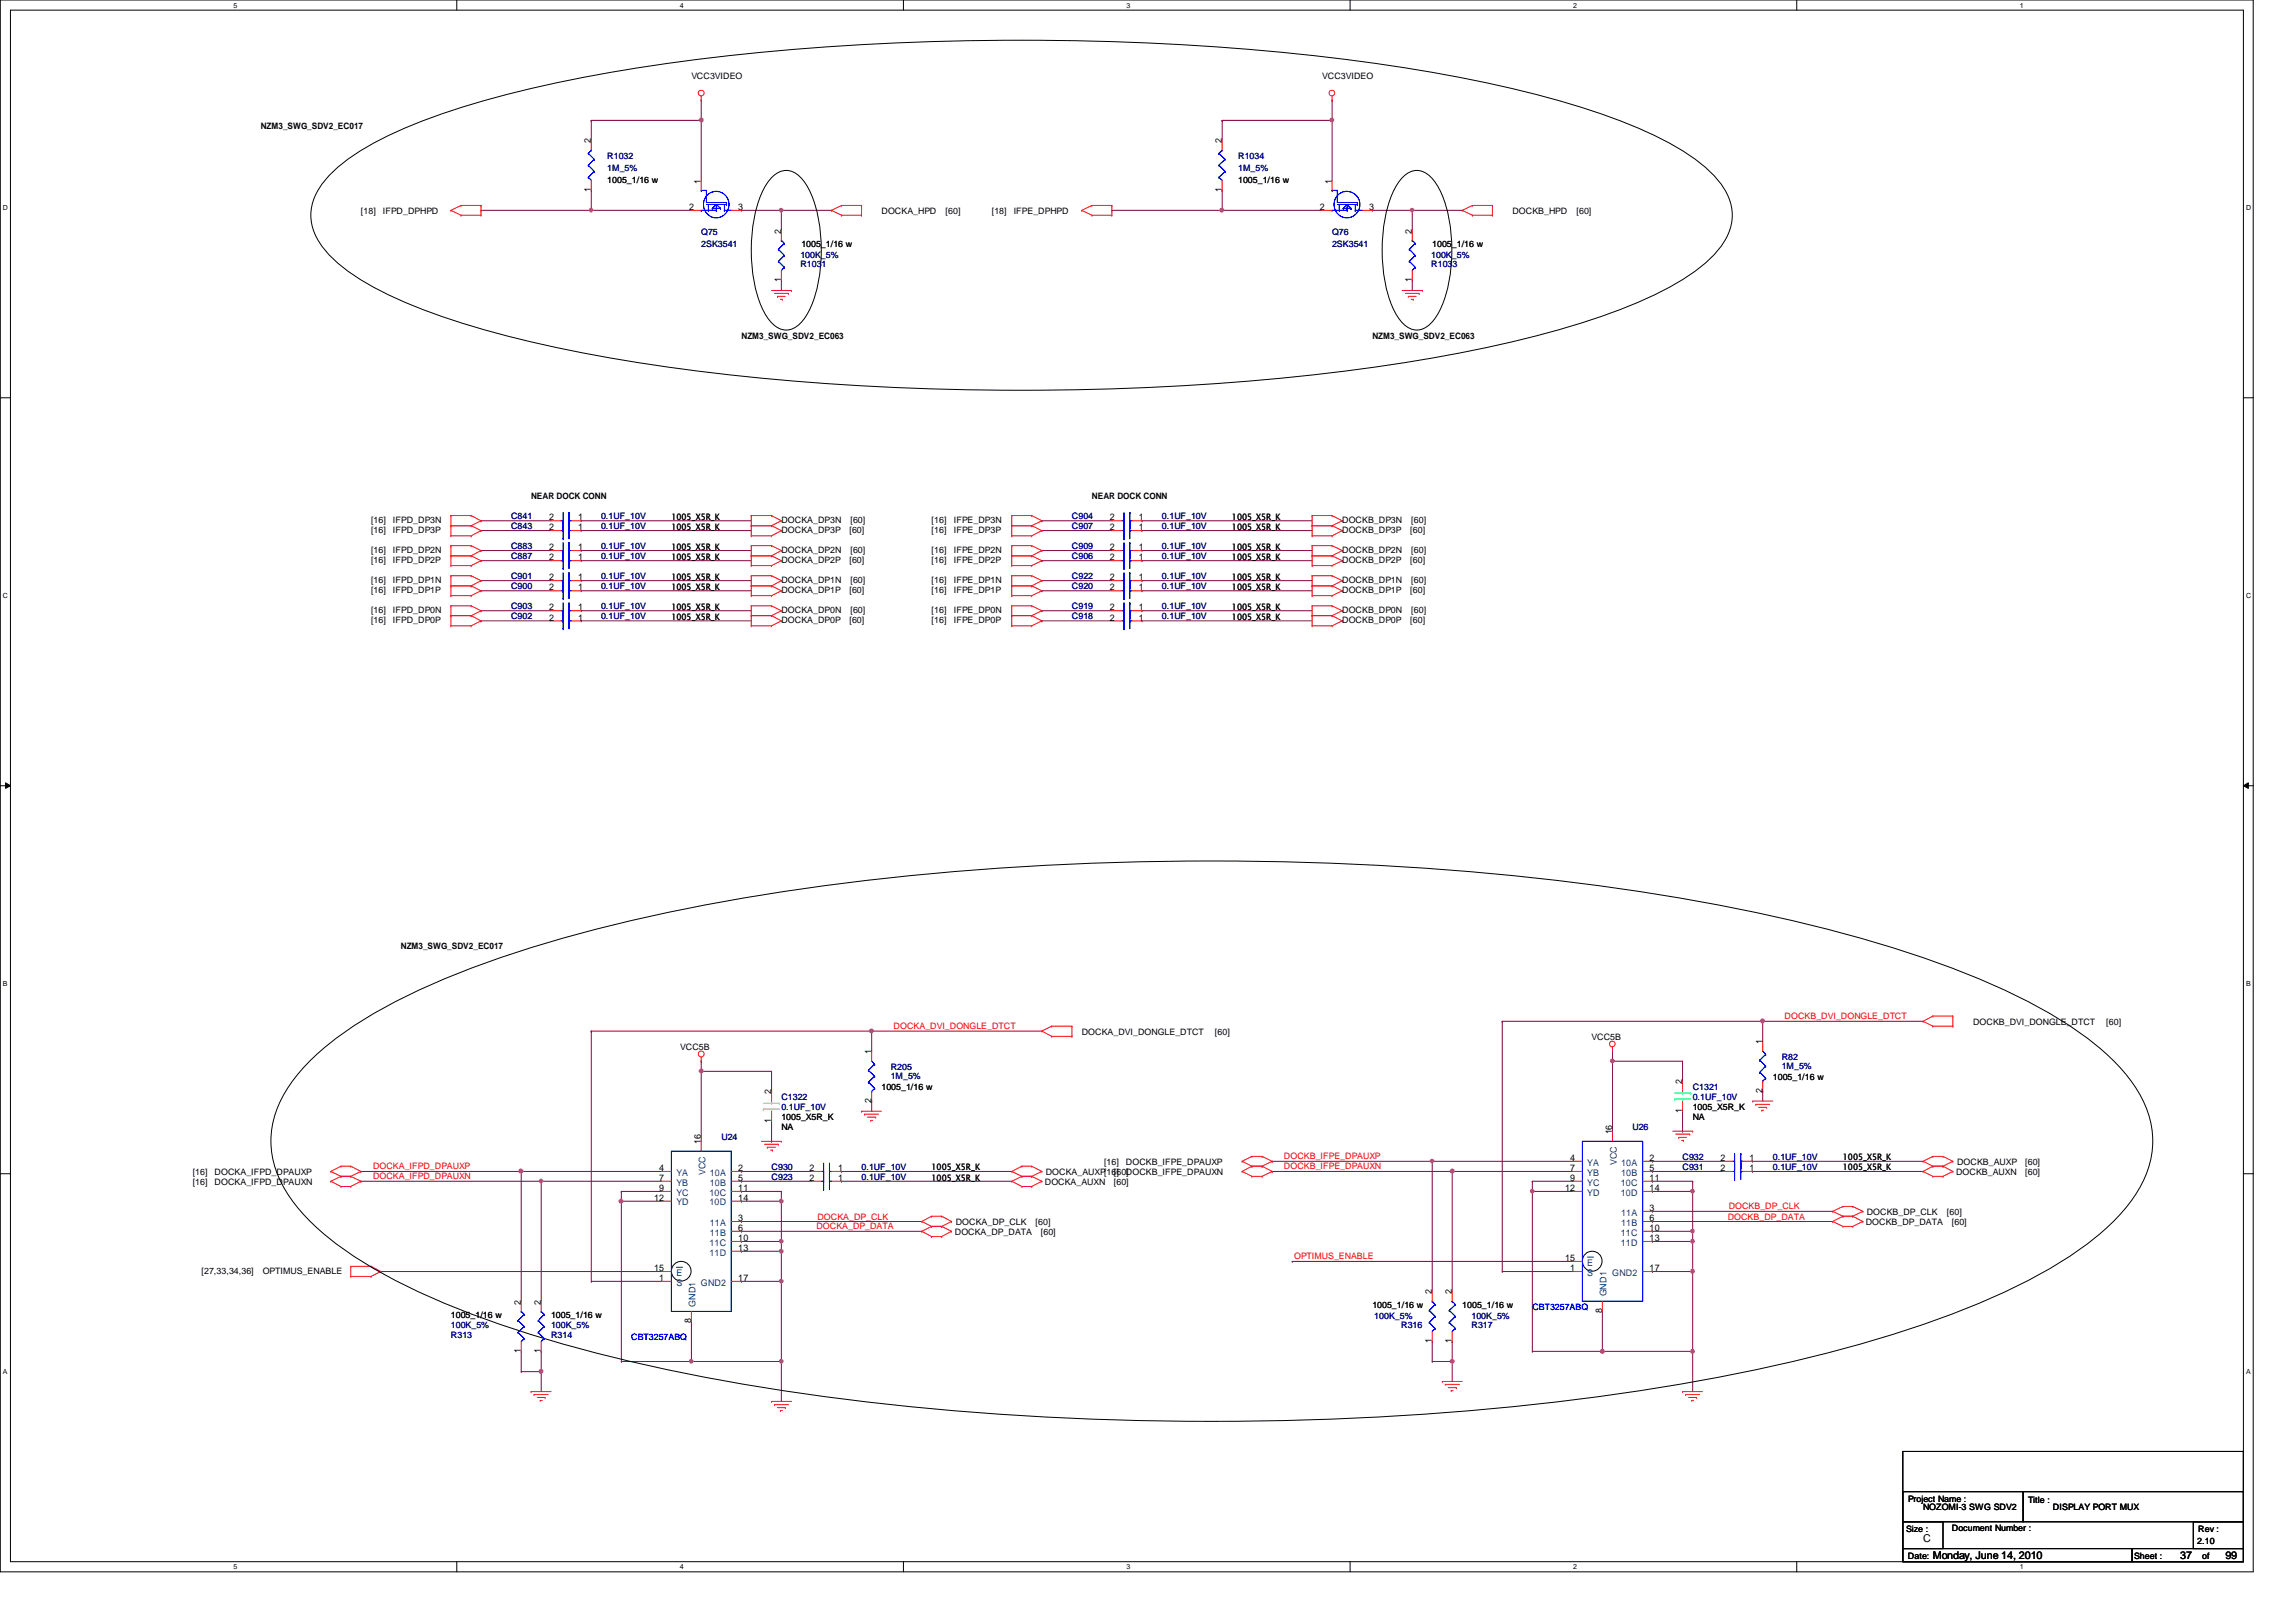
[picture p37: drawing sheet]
<svg xmlns="http://www.w3.org/2000/svg" width="297mm" height="210mm" viewBox="0 0 297 210" stroke-linecap="round" stroke-linejoin="round" font-family="sans-serif">
<defs><g id="words">
<g font-size="1.4">
<text x="248.8" y="199.5">C</text>
<text x="250.1" y="201.7">Monday, June 14, 2010</text>
<text x="282.1" y="201.7">37</text>
<text x="287.9" y="201.7">99</text>
</g>
<g font-size="1.2">
<text x="76.5" y="18.5" transform="rotate(-90 76.5 18.5)">2</text>
<text x="90.7" y="23.7" transform="rotate(-90 90.7 23.7)">1</text>
<text x="158.1" y="18.5" transform="rotate(-90 158.1 18.5)">2</text>
<text x="172.3" y="23.7" transform="rotate(-90 172.3 23.7)">1</text>
<text x="76.5" y="24.8" transform="rotate(-90 76.5 24.8)">1</text>
<text x="89.2" y="27.2">2</text>
<text x="95.5" y="27.2">3</text>
<text x="158.1" y="24.8" transform="rotate(-90 158.1 24.8)">1</text>
<text x="170.8" y="27.2">2</text>
<text x="177.1" y="27.2">3</text>
<text x="101" y="30.2" transform="rotate(-90 101 30.2)">2</text>
<text x="182.7" y="30.2" transform="rotate(-90 182.7 30.2)">2</text>
<text x="101" y="36.5" transform="rotate(-90 101 36.5)">1</text>
<text x="182.7" y="36.5" transform="rotate(-90 182.7 36.5)">1</text>
<text x="71" y="67.4">2</text>
<text x="71" y="68.6">2</text>
<text x="71" y="71.2">2</text>
<text x="74.8" y="67.4">1</text>
<text x="74.8" y="68.6">1</text>
<text x="74.8" y="71.2">1</text>
<text x="143.6" y="67.4">2</text>
<text x="143.6" y="68.6">2</text>
<text x="143.6" y="71.2">2</text>
<text x="147.3" y="67.4">1</text>
<text x="147.3" y="68.6">1</text>
<text x="147.3" y="71.2">1</text>
<text x="71" y="72.5">2</text>
<text x="71" y="76.4">2</text>
<text x="71" y="75.1">2</text>
<text x="74.8" y="72.5">1</text>
<text x="74.8" y="76.4">1</text>
<text x="74.8" y="75.1">1</text>
<text x="143.6" y="72.5">2</text>
<text x="143.6" y="76.4">2</text>
<text x="143.6" y="75.1">2</text>
<text x="147.3" y="72.5">1</text>
<text x="147.3" y="76.4">1</text>
<text x="147.3" y="75.1">1</text>
<text x="71" y="80.3">2</text>
<text x="71" y="79">2</text>
<text x="74.8" y="80.3">1</text>
<text x="74.8" y="79">1</text>
<text x="143.6" y="79">2</text>
<text x="143.6" y="80.3">2</text>
<text x="147.3" y="79">1</text>
<text x="147.3" y="80.3">1</text>
<text x="112.7" y="136.4" transform="rotate(-90 112.7 136.4)">1</text>
<text x="228" y="135.1" transform="rotate(-90 228 135.1)">1</text>
<text x="99.8" y="141.6" transform="rotate(-90 99.8 141.6)">2</text>
<text x="112.7" y="142.7" transform="rotate(-90 112.7 142.7)">2</text>
<text x="217.6" y="140.3" transform="rotate(-90 217.6 140.3)">2</text>
<text x="228" y="141.4" transform="rotate(-90 228 141.4)">2</text>
<text x="90.7" y="148.1" transform="rotate(-90 90.7 148.1)">16</text>
<text x="99.8" y="145.3" transform="rotate(-90 99.8 145.3)">1</text>
<text x="208.6" y="146.8" transform="rotate(-90 208.6 146.8)">16</text>
<text x="217.6" y="144" transform="rotate(-90 217.6 144)">1</text>
<text x="84.6" y="155.4">12</text>
<text x="85.3" y="151.6">4</text>
<text x="85.3" y="152.8">7</text>
<text x="85.3" y="154.1">9</text>
<text x="95.5" y="152.8">5</text>
<text x="95.5" y="154.1">11</text>
<text x="95.5" y="155.4">14</text>
<text x="95.5" y="151.6">2</text>
<text x="104.7" y="152.8">2</text>
<text x="104.7" y="151.6">2</text>
<text x="108.5" y="152.8">1</text>
<text x="108.5" y="151.6">1</text>
<text x="202.5" y="154.1">12</text>
<text x="203.2" y="150.2">4</text>
<text x="203.2" y="151.6">7</text>
<text x="203.2" y="152.8">9</text>
<text x="213.4" y="151.6">5</text>
<text x="213.4" y="152.8">11</text>
<text x="213.4" y="154.1">14</text>
<text x="213.4" y="150.2">2</text>
<text x="222.6" y="150.2">2</text>
<text x="222.6" y="151.6">2</text>
<text x="226.4" y="150.2">1</text>
<text x="226.4" y="151.6">1</text>
<text x="95.5" y="159.3">6</text>
<text x="95.5" y="158">3</text>
<text x="95.5" y="160.6">10</text>
<text x="95.5" y="161.9">13</text>
<text x="213.4" y="158">6</text>
<text x="213.4" y="156.7">3</text>
<text x="213.4" y="159.3">10</text>
<text x="213.4" y="160.6">13</text>
<text x="84.6" y="164.5">15</text>
<text x="85.3" y="165.8">1</text>
<text x="95.5" y="165.8">17</text>
<text x="185.2" y="167.5" transform="rotate(-90 185.2 167.5)">2</text>
<text x="187.8" y="167.5" transform="rotate(-90 187.8 167.5)">2</text>
<text x="202.5" y="163.2">15</text>
<text x="203.2" y="164.5">1</text>
<text x="213.4" y="164.5">17</text>
<text x="67.4" y="168.8" transform="rotate(-90 67.4 168.8)">2</text>
<text x="70" y="168.8" transform="rotate(-90 70 168.8)">2</text>
<text x="89.4" y="171.2" transform="rotate(-90 89.4 171.2)">8</text>
<text x="185.2" y="173.8" transform="rotate(-90 185.2 173.8)">1</text>
<text x="187.8" y="173.8" transform="rotate(-90 187.8 173.8)">1</text>
<text x="207.3" y="169.9" transform="rotate(-90 207.3 169.9)">8</text>
<text x="67.4" y="175.1" transform="rotate(-90 67.4 175.1)">1</text>
<text x="70" y="175.1" transform="rotate(-90 70 175.1)">1</text>
</g>
<g font-size="1.2" fill="#004080">
<text x="87.5" y="156">YD</text>
<text x="87.5" y="152.1">YA</text>
<text x="87.5" y="153.4">YB</text>
<text x="87.5" y="154.7">YC</text>
<text x="91.3" y="152.1" transform="rotate(-90 91.3 152.1)">VCC</text>
<text x="91.8" y="154.7">10C</text>
<text x="91.8" y="156">10D</text>
<text x="91.8" y="153.4">10B</text>
<text x="91.8" y="152.1">10A</text>
<text x="205.4" y="154.7">YD</text>
<text x="205.4" y="150.8">YA</text>
<text x="205.4" y="152.1">YB</text>
<text x="205.4" y="153.4">YC</text>
<text x="209.2" y="150.8" transform="rotate(-90 209.2 150.8)">VCC</text>
<text x="209.7" y="153.4">10C</text>
<text x="209.7" y="154.7">10D</text>
<text x="209.7" y="152.1">10B</text>
<text x="209.7" y="150.8">10A</text>
<text x="91.8" y="161.2">11C</text>
<text x="91.8" y="159.9">11B</text>
<text x="91.8" y="158.6">11A</text>
<text x="209.7" y="159.9">11C</text>
<text x="209.7" y="161.2">11D</text>
<text x="209.7" y="158.6">11B</text>
<text x="209.7" y="157.3">11A</text>
<text x="87.5" y="165.1">E</text>
<text x="87.5" y="166.4">S</text>
<text x="90.7" y="166.4">GND2</text>
<text x="91.8" y="162.5">11D</text>
<text x="205.4" y="163.8">E</text>
<text x="205.4" y="165.1">S</text>
<text x="207.9" y="167.8" transform="rotate(-90 207.9 167.8)">GND1</text>
<text x="208.6" y="165.1">GND2</text>
<text x="90" y="169.1" transform="rotate(-90 90 169.1)">GND1</text>
</g>
<g font-size="1.1">
<text x="89.4" y="10.2">VCC3VIDEO</text>
<text x="171.1" y="10.2">VCC3VIDEO</text>
<text x="33.7" y="16.6">NZM3_SWG_SDV2_EC017</text>
<text x="78.6" y="23.7">1005_1/16 w</text>
<text x="160.2" y="23.7">1005_1/16 w</text>
<text x="46.7" y="27.7">[18]</text>
<text x="49.5" y="27.7">IFPD_DPHPD</text>
<text x="114" y="27.7">DOCKA_HPD</text>
<text x="122.3" y="27.7">[60]</text>
<text x="128.3" y="27.7">[18]</text>
<text x="131.1" y="27.7">IFPE_DPHPD</text>
<text x="195.7" y="27.7">DOCKB_HPD</text>
<text x="204" y="27.7">[60]</text>
<text x="103.7" y="32">1005_1/16 w</text>
<text x="185.3" y="32">1005_1/16 w</text>
<text x="95.9" y="43.8">NZM3_SWG_SDV2_EC063</text>
<text x="177.5" y="43.8">NZM3_SWG_SDV2_EC063</text>
<text x="68.7" y="64.6">NEAR DOCK CONN</text>
<text x="141.3" y="64.6">NEAR DOCK CONN</text>
<text x="48" y="67.7">[16]</text>
<text x="48" y="69">[16]</text>
<text x="48" y="71.6">[16]</text>
<text x="50.8" y="67.7">IFPD_DP3N</text>
<text x="50.8" y="69">IFPD_DP3P</text>
<text x="50.8" y="71.6">IFPD_DP2N</text>
<text x="86.9" y="67.3">1005_X5R_K</text>
<text x="86.9" y="68.6">1005_X5R_K</text>
<text x="86.9" y="71.2">1005_X5R_K</text>
<text x="101.1" y="67.7">DOCKA_DP3N</text>
<text x="101.1" y="69">DOCKA_DP3P</text>
<text x="101.1" y="71.6">DOCKA_DP2N</text>
<text x="109.9" y="69">[60]</text>
<text x="110" y="67.7">[60]</text>
<text x="110" y="71.6">[60]</text>
<text x="120.5" y="67.7">[16]</text>
<text x="120.5" y="69">[16]</text>
<text x="120.5" y="71.6">[16]</text>
<text x="123.4" y="67.7">IFPE_DP3N</text>
<text x="123.4" y="69">IFPE_DP3P</text>
<text x="123.4" y="71.6">IFPE_DP2N</text>
<text x="159.4" y="67.3">1005_X5R_K</text>
<text x="159.4" y="68.6">1005_X5R_K</text>
<text x="159.4" y="71.2">1005_X5R_K</text>
<text x="173.6" y="67.7">DOCKB_DP3N</text>
<text x="173.6" y="69">DOCKB_DP3P</text>
<text x="173.6" y="71.6">DOCKB_DP2N</text>
<text x="182.5" y="69">[60]</text>
<text x="182.6" y="67.7">[60]</text>
<text x="182.6" y="71.6">[60]</text>
<text x="48" y="72.9">[16]</text>
<text x="48" y="75.5">[16]</text>
<text x="48" y="76.8">[16]</text>
<text x="50.8" y="72.9">IFPD_DP2P</text>
<text x="50.8" y="75.5">IFPD_DP1N</text>
<text x="50.8" y="76.8">IFPD_DP1P</text>
<text x="86.9" y="72.4">1005_X5R_K</text>
<text x="86.9" y="76.3">1005_X5R_K</text>
<text x="86.9" y="75.1">1005_X5R_K</text>
<text x="101.1" y="72.9">DOCKA_DP2P</text>
<text x="101.1" y="75.5">DOCKA_DP1N</text>
<text x="101.1" y="76.8">DOCKA_DP1P</text>
<text x="109.9" y="72.9">[60]</text>
<text x="109.9" y="76.8">[60]</text>
<text x="110" y="75.5">[60]</text>
<text x="120.5" y="72.9">[16]</text>
<text x="120.5" y="75.5">[16]</text>
<text x="120.5" y="76.8">[16]</text>
<text x="123.4" y="72.9">IFPE_DP2P</text>
<text x="123.4" y="75.5">IFPE_DP1N</text>
<text x="123.4" y="76.8">IFPE_DP1P</text>
<text x="159.4" y="72.4">1005_X5R_K</text>
<text x="159.4" y="76.3">1005_X5R_K</text>
<text x="159.4" y="75.1">1005_X5R_K</text>
<text x="173.6" y="72.9">DOCKB_DP2P</text>
<text x="173.6" y="75.5">DOCKB_DP1N</text>
<text x="173.6" y="76.8">DOCKB_DP1P</text>
<text x="182.5" y="72.9">[60]</text>
<text x="182.5" y="76.8">[60]</text>
<text x="182.6" y="75.5">[60]</text>
<text x="48" y="79.4">[16]</text>
<text x="48" y="80.6">[16]</text>
<text x="50.8" y="79.4">IFPD_DP0N</text>
<text x="50.8" y="80.6">IFPD_DP0P</text>
<text x="86.9" y="80.2">1005_X5R_K</text>
<text x="86.9" y="78.9">1005_X5R_K</text>
<text x="101.1" y="79.4">DOCKA_DP0N</text>
<text x="101.1" y="80.6">DOCKA_DP0P</text>
<text x="109.9" y="80.6">[60]</text>
<text x="110" y="79.4">[60]</text>
<text x="120.5" y="79.4">[16]</text>
<text x="120.5" y="80.6">[16]</text>
<text x="123.4" y="79.4">IFPE_DP0N</text>
<text x="123.4" y="80.6">IFPE_DP0P</text>
<text x="159.4" y="78.9">1005_X5R_K</text>
<text x="159.4" y="80.2">1005_X5R_K</text>
<text x="173.6" y="79.4">DOCKB_DP0N</text>
<text x="173.6" y="80.6">DOCKB_DP0P</text>
<text x="182.5" y="80.6">[60]</text>
<text x="182.6" y="79.4">[60]</text>
<text x="51.9" y="122.9">NZM3_SWG_SDV2_EC017</text>
<text x="88" y="135.8">VCC5B</text>
<text x="140" y="133.9">DOCKA_DVI_DONGLE_DTCT</text>
<text x="157.2" y="133.9">[60]</text>
<text x="205.9" y="134.5">VCC5B</text>
<text x="255.3" y="132.6">DOCKB_DVI_DONGLE_DTCT</text>
<text x="272.5" y="132.6">[60]</text>
<text x="114" y="141">1005_1/16 w</text>
<text x="219" y="143.6">1005_X5R_K</text>
<text x="229.4" y="139.7">1005_1/16 w</text>
<text x="101.1" y="144.9">1005_X5R_K</text>
<text x="101.1" y="146.2">NA</text>
<text x="219" y="144.9">NA</text>
<text x="24.9" y="152">[16]</text>
<text x="24.9" y="153.3">[16]</text>
<text x="27.8" y="152">DOCKA_IFPD_DPAUXP</text>
<text x="27.8" y="153.3">DOCKA_IFPD_DPAUXN</text>
<text x="120.5" y="152.8">1005_X5R_K</text>
<text x="120.5" y="151.5">1005_X5R_K</text>
<text x="135.2" y="153.3">DOCKA_AUXN</text>
<text x="135.3" y="152">DOCKA_AUXP[16]</text>
<text x="142.8" y="150.7">[16]</text>
<text x="144.1" y="152">[60]DOCKB_IFPE_DPAUXN</text>
<text x="144.1" y="153.3">[60]</text>
<text x="145.7" y="150.7">DOCKB_IFPE_DPAUXP</text>
<text x="238.4" y="150.2">1005_X5R_K</text>
<text x="238.4" y="151.5">1005_X5R_K</text>
<text x="253.1" y="152">DOCKB_AUXN</text>
<text x="253.2" y="150.7">DOCKB_AUXP</text>
<text x="262" y="150.7">[60]</text>
<text x="262" y="152">[60]</text>
<text x="123.5" y="159.8">DOCKA_DP_DATA</text>
<text x="123.7" y="158.5">DOCKA_DP_CLK</text>
<text x="134" y="158.5">[60]</text>
<text x="134.7" y="159.8">[60]</text>
<text x="241.4" y="158.5">DOCKB_DP_DATA</text>
<text x="241.5" y="157.2">DOCKB_DP_CLK</text>
<text x="251.9" y="157.2">[60]</text>
<text x="252.5" y="158.5">[60]</text>
<text x="26.1" y="164.8">[27,33,34,36]</text>
<text x="34" y="164.8">OPTIMUS_ENABLE</text>
<text x="58.3" y="170.6">1005_1/16 w</text>
<text x="71.3" y="170.6">1005_1/16 w</text>
<text x="177.5" y="169.2">1005_1/16 w</text>
<text x="189.2" y="169.2">1005_1/16 w</text>
<text x="246.8" y="194.4">Project Name :</text>
<text x="248.8" y="195.4">NOZOMI-3 SWG SDV2</text>
<text x="262.4" y="194.5">Title :</text>
<text x="265.6" y="195.4">DISPLAY PORT MUX</text>
<text x="246.6" y="198.3">Size :</text>
<text x="246.8" y="201.8">Date:</text>
<text x="252.5" y="198.2">Document Number :</text>
<text x="276.1" y="201.8">Sheet :</text>
<text x="284.3" y="199.8">2.10</text>
<text x="284.4" y="198.3">Rev :</text>
<text x="284.9" y="201.8">of</text>
</g>
<g font-size="1.1" fill="#000080">
<text x="78.6" y="20.5">R1032</text>
<text x="78.6" y="22.1">1M_5%</text>
<text x="160.2" y="20.5">R1034</text>
<text x="160.2" y="22.1">1M_5%</text>
<text x="90.7" y="30.4">Q75</text>
<text x="90.7" y="32">2SK3541</text>
<text x="103.5" y="34.5">R1031</text>
<text x="103.5" y="33.4">100K_5%</text>
<text x="172.3" y="30.4">Q76</text>
<text x="172.3" y="32">2SK3541</text>
<text x="185.2" y="34.5">R1033</text>
<text x="185.2" y="33.4">100K_5%</text>
<text x="66.1" y="67.2">C841</text>
<text x="66.1" y="68.5">C843</text>
<text x="66.1" y="71.1">C883</text>
<text x="77.8" y="67.2">0.1UF_10V</text>
<text x="77.8" y="68.5">0.1UF_10V</text>
<text x="77.8" y="71.1">0.1UF_10V</text>
<text x="138.7" y="67.2">C904</text>
<text x="138.7" y="68.5">C907</text>
<text x="138.7" y="71.1">C909</text>
<text x="150.3" y="67.2">0.1UF_10V</text>
<text x="150.3" y="68.5">0.1UF_10V</text>
<text x="150.3" y="71.1">0.1UF_10V</text>
<text x="66.1" y="72.3">C887</text>
<text x="66.1" y="76.2">C900</text>
<text x="66.1" y="75">C901</text>
<text x="77.8" y="72.3">0.1UF_10V</text>
<text x="77.8" y="76.2">0.1UF_10V</text>
<text x="77.8" y="75">0.1UF_10V</text>
<text x="138.7" y="72.3">C906</text>
<text x="138.7" y="76.2">C920</text>
<text x="138.7" y="75">C922</text>
<text x="150.3" y="72.3">0.1UF_10V</text>
<text x="150.3" y="76.2">0.1UF_10V</text>
<text x="150.3" y="75">0.1UF_10V</text>
<text x="66.1" y="80.1">C902</text>
<text x="66.1" y="78.8">C903</text>
<text x="77.8" y="80.1">0.1UF_10V</text>
<text x="77.8" y="78.8">0.1UF_10V</text>
<text x="138.7" y="78.8">C919</text>
<text x="138.7" y="80.1">C918</text>
<text x="150.3" y="78.8">0.1UF_10V</text>
<text x="150.3" y="80.1">0.1UF_10V</text>
<text x="230.5" y="137.1">R82</text>
<text x="101.1" y="142.3">C1322</text>
<text x="101.1" y="143.6">0.1UF_10V</text>
<text x="115.2" y="138.4">R205</text>
<text x="115.2" y="139.6">1M_5%</text>
<text x="219" y="141">C1321</text>
<text x="219" y="142.3">0.1UF_10V</text>
<text x="230.5" y="138.3">1M_5%</text>
<text x="93.3" y="147.5">U24</text>
<text x="211.2" y="146.2">U26</text>
<text x="99.8" y="152.7">C923</text>
<text x="99.8" y="151.4">C930</text>
<text x="111.5" y="152.7">0.1UF_10V</text>
<text x="111.5" y="151.4">0.1UF_10V</text>
<text x="217.7" y="150.1">C932</text>
<text x="217.7" y="151.4">C931</text>
<text x="229.4" y="150.1">0.1UF_10V</text>
<text x="229.4" y="151.4">0.1UF_10V</text>
<text x="58.3" y="173.1">R313</text>
<text x="58.3" y="171.8">100K_5%</text>
<text x="71.3" y="173.1">R314</text>
<text x="71.3" y="171.8">100K_5%</text>
<text x="177.8" y="170.7">100K_5%</text>
<text x="181.3" y="171.8">R316</text>
<text x="190.4" y="171.8">R317</text>
<text x="190.4" y="170.7">100K_5%</text>
</g>
<g font-size="1.1" fill="#f00">
<text x="230.9" y="131.9">DOCKB_DVI_DONGLE_DTCT</text>
<text x="115.6" y="133.2">DOCKA_DVI_DONGLE_DTCT</text>
<text x="48.3" y="151.3">DOCKA_IFPD_DPAUXP</text>
<text x="48.3" y="152.6">DOCKA_IFPD_DPAUXN</text>
<text x="166.1" y="150">DOCKB_IFPE_DPAUXP</text>
<text x="166.1" y="151.3">DOCKB_IFPE_DPAUXN</text>
<text x="105.6" y="159.1">DOCKA_DP_DATA</text>
<text x="105.7" y="157.8">DOCKA_DP_CLK</text>
<text x="223.5" y="157.8">DOCKB_DP_DATA</text>
<text x="223.6" y="156.5">DOCKB_DP_CLK</text>
<text x="167.4" y="163">OPTIMUS_ENABLE</text>
</g>
<g font-size="1.1" fill="#00f">
<text x="81.7" y="173.4">CBT3257ABQ</text>
<text x="198.2" y="169.5">CBT3257ABQ</text>
</g>
<g font-size=".9">
<text x="30.2" y="1">5</text>
<text x="88" y="1">4</text>
<text x="145.8" y="1">3</text>
<text x="203.5" y="1">2</text>
<text x="261.3" y="1">1</text>
<text x=".4" y="27.2">D</text>
<text x="290.6" y="27.2">D</text>
<text x=".4" y="77.3">C</text>
<text x="290.6" y="77.3">C</text>
<text x=".4" y="127.6">B</text>
<text x="290.6" y="127.6">B</text>
<text x=".4" y="177.8">A</text>
<text x="290.6" y="177.8">A</text>
<text x="30.2" y="203.1">5</text>
<text x="88" y="203.1">4</text>
<text x="145.8" y="203.1">3</text>
<text x="203.5" y="203.1">2</text>
<text x="261.3" y="203.1">1</text>
</g>
</g></defs>
<path d="M0 0h291.5v203.4h-291.5zM1.4 1.3h288.8v200.8h-288.8z" fill="none" stroke="#000" stroke-width=".13"/>
<g fill="#fff">
<path d="M30.2 .2h.5v1h-.5z"/>
<path d="M30.2 202.3h.5v1h-.5z"/>
</g>
<path d="M59.1 0v1.3M59.1 202.1v1.3" fill="none" stroke="#000" stroke-width=".13"/>
<g fill="#fff">
<path d="M88 .2h.5v1h-.5z"/>
<path d="M88 202.3h.5v1h-.5z"/>
</g>
<path d="M116.9 0v1.3M116.9 202.1v1.3" fill="none" stroke="#000" stroke-width=".13"/>
<g fill="#fff">
<path d="M145.8 .2h.5v1h-.5z"/>
<path d="M145.8 202.3h.5v1h-.5z"/>
</g>
<path d="M174.7 0v1.3M174.7 202.1v1.3" fill="none" stroke="#000" stroke-width=".13"/>
<g fill="#fff">
<path d="M203.5 .2h.5v1h-.5z"/>
<path d="M203.5 202.3h.5v1h-.5z"/>
</g>
<path d="M232.4 0v1.3M232.4 202.1v1.3" fill="none" stroke="#000" stroke-width=".13"/>
<g fill="#fff">
<path d="M261.3 .2h.5v1h-.5z"/>
<path d="M261.3 202.3h.5v1h-.5z"/>
<path d="M.4 26.4h.6v1h-.6z"/>
<path d="M290.6 26.4h.6v1h-.6z"/>
<path d="M.4 76.5h.6v1.1h-.6z"/>
<path d="M290.6 76.5h.6v1.1h-.6z"/>
</g>
<path d="M0 51.5h1.4M290.2 51.5h1.3" fill="none" stroke="#000" stroke-width=".13"/>
<g fill="#fff">
<path d="M.4 126.7h.6v1.1h-.6z"/>
<path d="M290.6 126.7h.6v1.1h-.6z"/>
</g>
<path d="M0 101.7h1.4M.7 101.3l.7 .4-.7 .3zM290.2 101.7l.7-.4v.7zM290.2 101.7h1.3" fill="none" stroke="#000" stroke-width=".13"/>
<path d="M.7 101.3l.7 .4-.7 .3zM290.2 101.7l.7-.4v.7z" fill="#000"/>
<g fill="#fff">
<path d="M.4 177h.5v1h-.5z"/>
<path d="M290.6 177h.5v1h-.5z"/>
</g>
<path d="M0 151.9h1.4M290.2 151.9h1.3" fill="none" stroke="#000" stroke-width=".13"/>
<path d="M182.7 27.2h.1M182.7 27.2h6.5M62.2 72.6h.1M62.2 72.6h9.1" fill="none" stroke="#800040" stroke-width=".13"/>
<path d="M182.5 27h.3l.1 .2-.1 .2h-.1h-.2z" fill-rule="evenodd" fill="#f0f"/>
<path d="M182.5 27h.3l.1 .2-.1 .2h-.1h-.2z" fill="none" stroke="#f0f" stroke-width=".13"/>
<path d="M90.7 138.6h.1M90.7 138.6v9.1M95.9 165.8h.1M95.9 165.8h5.2M101.1 176.2h.1M101.1 165.8h.1M101.1 165.8v15.6" fill="none" stroke="#800040" stroke-width=".13"/>
<path d="M100.9 165.6h.3l.1 .2-.1 .2h-.2h-.1z" fill-rule="evenodd" fill="#f0f"/>
<path d="M100.9 165.6h.3l.1 .2-.1 .2h-.2h-.1z" fill="none" stroke="#f0f" stroke-width=".13"/>
<path d="M89.4 176.2h.1M89.4 176.2h11.7" fill="none" stroke="#800040" stroke-width=".13"/>
<path d="M100.9 176h.3l.1 .1-.1 .2-.2 .1-.1-.1z" fill-rule="evenodd" fill="#f0f"/>
<path d="M100.9 176h.3l.1 .1-.1 .2-.2 .1-.1-.1z" fill="none" stroke="#f0f" stroke-width=".13"/>
<path d="M89.3 176h.3l.1 .1-.1 .2-.2 .1-.1-.1z" fill-rule="evenodd" fill="#f0f"/>
<path d="M89.3 176h.3l.1 .1-.1 .2-.2 .1-.1-.1z" fill="none" stroke="#f0f" stroke-width=".13"/>
<path d="M95.9 154.2h.1M95.9 155.4h.1M95.9 154.2h5.2M95.9 155.4h5.2M101.1 154.2h.1M101.1 155.4h.1M101.1 154.2v6.5M89.4 171h.1M89.4 171v5.2" fill="none" stroke="#800040" stroke-width=".13"/>
<path d="M100.9 155.3l.1-.1 .3 .1-.1 .3-.2 .1-.1-.1z" fill-rule="evenodd" fill="#f0f"/>
<path d="M100.9 155.3l.1-.1 .3 .1-.1 .3-.2 .1-.1-.1z" fill="none" stroke="#f0f" stroke-width=".13"/>
<path d="M95.9 160.7h.1M95.9 160.7h5.2M101.1 160.7h.1M101.1 160.7v1.2" fill="none" stroke="#800040" stroke-width=".13"/>
<path d="M100.9 160.5h.3l.1 .1-.1 .2-.2 .1-.1-.1z" fill-rule="evenodd" fill="#f0f"/>
<path d="M100.9 160.5h.3l.1 .1-.1 .2-.2 .1-.1-.1z" fill="none" stroke="#f0f" stroke-width=".13"/>
<path d="M70 152.9h.1M70 152.9h15.6M95.9 158.1h.1M95.9 159.3h.1M95.9 158.1h23.3M95.9 159.3h23.3M95.9 161.9h.1M95.9 161.9h5.2" fill="none" stroke="#800040" stroke-width=".13"/>
<path d="M69.8 152.7h.3l.1 .1-.1 .2-.1 .1-.2-.1z" fill-rule="evenodd" fill="#f0f"/>
<path d="M69.8 152.7h.3l.1 .1-.1 .2-.1 .1-.2-.1z" fill="none" stroke="#f0f" stroke-width=".13"/>
<path d="M67.4 151.6h.1M67.4 151.6h18.2M80.4 154.2h.1M80.4 155.4h.1M80.4 154.2h5.2M80.4 155.4v20.8" fill="none" stroke="#800040" stroke-width=".13"/>
<circle cx="80.3" cy="155.4" r=".26" fill="#f0f"/>
<circle cx="80.3" cy="155.4" r=".26" fill="none" stroke="#f0f" stroke-width=".13"/>
<path d="M76.5 133.4h.1M76.5 133.4v32.4M112.8 133.4h.1M112.8 133.4h22M80.4 155.4h.1M80.4 155.4h5.2M76.5 165.8h.1M76.5 165.8h9.1M80.4 176.2h.1M80.4 176.2h9" fill="none" stroke="#800040" stroke-width=".13"/>
<circle cx="112.7" cy="133.4" r=".25" fill="#f0f"/>
<circle cx="112.7" cy="133.4" r=".25" fill="none" stroke="#f0f" stroke-width=".13"/>
<path d="M76.5 133.4h.1M76.5 133.4h36.3M112.8 133.4h.1M112.8 133.4v2.6M112.8 142.5h.1M112.8 142.5v1.3M49.3 164.5h.1M49.3 164.5h36.3M70 177.5h.1M70 177.5v2.6" fill="none" stroke="#800040" stroke-width=".13"/>
<path d="M69.8 177.3l.2-.1 .2 .1-.1 .3-.1 .1-.2-.1z" fill-rule="evenodd" fill="#f0f"/>
<path d="M69.8 177.3l.2-.1 .2 .1-.1 .3-.1 .1-.2-.1z" fill="none" stroke="#f0f" stroke-width=".13"/>
<path d="M67.4 151.6h.1M67.4 151.6v16.8M67.4 174.9h.1M67.4 177.5h.1M67.4 174.9v2.6M70 174.9h.1M70 174.9v2.6h-2.6" fill="none" stroke="#800040" stroke-width=".13"/>
<circle cx="67.4" cy="151.6" r=".26" fill="#f0f"/>
<circle cx="67.4" cy="151.6" r=".26" fill="none" stroke="#f0f" stroke-width=".13"/>
<path d="M46.7 151.6h.1M46.7 151.6h20.7M70 152.9h.1M70 152.9v15.5M80.4 154.2h.1M80.4 154.2v1.2M101.1 161.9h.1M101.1 161.9v3.9" fill="none" stroke="#800040" stroke-width=".13"/>
<path d="M100.9 161.7h.1l.3 .1-.1 .3-.2 .1-.1-.1z" fill-rule="evenodd" fill="#f0f"/>
<path d="M100.9 161.7h.1l.3 .1-.1 .3-.2 .1-.1-.1z" fill="none" stroke="#f0f" stroke-width=".13"/>
<path d="M46.7 152.9h.1M46.7 152.9h23.3M219 154.2h.1M219 154.2v5.1" fill="none" stroke="#800040" stroke-width=".13"/>
<path d="M218.8 154h.3l.1 .1-.1 .2-.2 .1-.1-.1z" fill-rule="evenodd" fill="#f0f"/>
<path d="M218.8 154h.3l.1 .1-.1 .2-.2 .1-.1-.1z" fill="none" stroke="#f0f" stroke-width=".13"/>
<path d="M164.6 150.3h.1M164.6 150.3h20.7M185.3 150.3h.1M185.3 150.3v16.8" fill="none" stroke="#800040" stroke-width=".13"/>
<path d="M185.1 150.1h.3l.1 .1-.1 .2-.2 .1-.1-.1z" fill-rule="evenodd" fill="#f0f"/>
<path d="M185.1 150.1h.3l.1 .1-.1 .2-.2 .1-.1-.1z" fill="none" stroke="#f0f" stroke-width=".13"/>
<path d="M194.3 132.2h.1M194.3 132.2h33.7M228 132.2h.1M228 132.2v2.5M213.8 159.3h.1M213.8 159.3h5.2M219 159.3h.1M219 159.3v1.4" fill="none" stroke="#800040" stroke-width=".13"/>
<path d="M218.8 159.1h.3l.1 .2-.1 .2-.2 .1-.1-.1z" fill-rule="evenodd" fill="#f0f"/>
<path d="M218.8 159.1h.3l.1 .2-.1 .2-.2 .1-.1-.1z" fill="none" stroke="#f0f" stroke-width=".13"/>
<path d="M187.9 151.6h.1M187.9 151.6v15.5M198.2 152.9h.1M198.2 154.2h.1M198.2 152.9h5.3M198.2 154.2v20.7M228 141.2h.1M228 141.2v1.3M198.2 174.9h.1M198.2 174.9h9.1" fill="none" stroke="#800040" stroke-width=".13"/>
<path d="M198 154h.4l.1 .1-.1 .2-.2 .1-.2-.1z" fill-rule="evenodd" fill="#f0f"/>
<path d="M198 154h.4l.1 .1-.1 .2-.2 .1-.2-.1z" fill="none" stroke="#f0f" stroke-width=".13"/>
<path d="M208.6 137.3h.1M208.6 137.3v9.1" fill="none" stroke="#800040" stroke-width=".13"/>
<path d="M208.4 137.1h.3l.1 .2-.1 .2h-.1h-.2z" fill-rule="evenodd" fill="#f0f"/>
<path d="M208.4 137.1h.3l.1 .2-.1 .2h-.1h-.2z" fill="none" stroke="#f0f" stroke-width=".13"/>
<path d="M164.6 151.6h.1M164.6 151.6h23.3M198.2 154.2h.1M198.2 154.2h5.3M194.3 164.5h.1M194.3 164.5h9.2M219 160.7h.1M219 160.7v3.8" fill="none" stroke="#800040" stroke-width=".13"/>
<path d="M218.8 160.5h.3l.1 .1-.1 .2-.2 .1-.1-.1z" fill-rule="evenodd" fill="#f0f"/>
<path d="M218.8 160.5h.3l.1 .1-.1 .2-.2 .1-.1-.1z" fill="none" stroke="#f0f" stroke-width=".13"/>
<path d="M194.3 132.2h.1M194.3 132.2v32.3M198.2 152.9h.1M198.2 152.9v1.3M219 174.9h.1M219 164.5h.1M219 164.5v15.6" fill="none" stroke="#800040" stroke-width=".13"/>
<path d="M218.8 164.3h.1l.3 .1-.1 .3-.2 .1-.1-.1z" fill-rule="evenodd" fill="#f0f"/>
<path d="M218.8 164.3h.1l.3 .1-.1 .3-.2 .1-.1-.1z" fill="none" stroke="#f0f" stroke-width=".13"/>
<path d="M207.3 169.7h.1M207.3 174.9h.1M207.3 169.7v5.2M207.3 174.9h11.7M213.8 164.5h.1M213.8 164.5h5.2" fill="none" stroke="#800040" stroke-width=".13"/>
<path d="M218.8 174.7l.1-.1 .3 .1-.1 .4h-.2h-.1z" fill-rule="evenodd" fill="#f0f"/>
<path d="M218.8 174.7l.1-.1 .3 .1-.1 .4h-.2h-.1z" fill="none" stroke="#f0f" stroke-width=".13"/>
<circle cx="207.3" cy="174.9" r=".26" fill="#f0f"/>
<circle cx="207.3" cy="174.9" r=".26" fill="none" stroke="#f0f" stroke-width=".13"/>
<path d="M228 132.2h.1M228 132.2h20.8" fill="none" stroke="#800040" stroke-width=".13"/>
<path d="M227.9 131.9h.1l.2 .1v.3l-.2 .1-.1-.1z" fill-rule="evenodd" fill="#f0f"/>
<path d="M227.9 131.9h.1l.2 .1v.3l-.2 .1-.1-.1z" fill="none" stroke="#f0f" stroke-width=".13"/>
<path d="M213.8 158.1h.1M213.8 156.8h.1M213.8 158.1h23.3M213.8 156.8h23.3M167.2 163.2h.1M167.2 163.2h36.3M187.9 176.2h.1M187.9 176.2v2.6M213.8 160.7h.1M213.8 160.7h5.2" fill="none" stroke="#800040" stroke-width=".13"/>
<circle cx="187.9" cy="176.2" r=".25" fill="#f0f"/>
<circle cx="187.9" cy="176.2" r=".25" fill="none" stroke="#f0f" stroke-width=".13"/>
<path d="M187.9 151.6h.1M187.9 151.6h15.6M213.8 152.9h.1M213.8 152.9h5.2M219 152.9h.1M219 152.9v1.3" fill="none" stroke="#800040" stroke-width=".13"/>
<circle cx="187.9" cy="151.6" r=".26" fill="#f0f"/>
<circle cx="187.9" cy="151.6" r=".26" fill="none" stroke="#f0f" stroke-width=".13"/>
<g fill="none" stroke="#800040" stroke-width=".13">
<path d="M90.7 138.6h9.1M99.8 138.6h.1M208.6 137.3h.1M208.6 136h.1M208.6 137.3h9.1M208.6 136v1.3M217.7 137.3h.1M217.7 137.3v2.6M185.3 150.3h.1M185.3 150.3h18.2M213.8 154.2h.1M213.8 154.2h5.2"/>
<path d="M217.7 146.4h.1M217.7 143.8v2.6M185.3 176.2h.1M185.3 173.6h.1M185.3 173.6v2.6M187.9 173.6h.1M187.9 173.6v2.6h-2.6"/>
</g>
<circle cx="90.7" cy="138.6" r=".26" fill="#f0f"/>
<circle cx="90.7" cy="138.6" r=".26" fill="none" stroke="#f0f" stroke-width=".13"/>
<path d="M101.1 27.2h.1M101.1 27.2h6.5M90.7 137.3h.1M90.7 137.3v1.3M99.8 138.6v2.6M99.8 141.2h.1M99.8 147.7h.1M99.8 145.1v2.6" fill="none" stroke="#800040" stroke-width=".13"/>
<path d="M100.9 27h.3l.1 .2-.1 .2h-.2h-.1z" fill-rule="evenodd" fill="#f0f"/>
<path d="M100.9 27h.3l.1 .2-.1 .2h-.2h-.1z" fill="none" stroke="#f0f" stroke-width=".13"/>
<path d="M90.7 15.6h.1M90.7 15.6v7.7" fill="none" stroke="#800040" stroke-width=".13"/>
<circle cx="90.7" cy="15.5" r=".26" fill="#f0f"/>
<circle cx="90.7" cy="15.5" r=".26" fill="none" stroke="#f0f" stroke-width=".13"/>
<path d="M76.5 15.6h.1M76.5 15.6v2.6M76.5 15.6h14.2M62.2 27.2h.1M62.2 27.2h27.2M76.5 24.6h.1M76.5 27.2h.1M76.5 24.6v2.6" fill="none" stroke="#800040" stroke-width=".13"/>
<path d="M76.3 27h.3l.1 .2-.1 .2h-.1h-.2z" fill-rule="evenodd" fill="#f0f"/>
<path d="M76.3 27h.3l.1 .2-.1 .2h-.1h-.2z" fill="none" stroke="#f0f" stroke-width=".13"/>
<path d="M90.7 13h.1M90.7 13v2.6M172.3 13h.1M172.3 15.6h.1M172.3 13v10.3" fill="none" stroke="#800040" stroke-width=".13"/>
<path d="M172.1 15.3h.2l.2 .1v.3l-.2 .1-.2-.1z" fill-rule="evenodd" fill="#f0f"/>
<path d="M172.1 15.3h.2l.2 .1v.3l-.2 .1-.2-.1z" fill="none" stroke="#f0f" stroke-width=".13"/>
<path d="M158.1 15.6h.1M158.1 15.6v2.6M158.1 15.6h14.2M143.8 27.2h.1M143.8 27.2h27.3M158.1 24.6h.1M158.1 27.2h.1M158.1 24.6v2.6" fill="none" stroke="#800040" stroke-width=".13"/>
<circle cx="158.1" cy="27.2" r=".25" fill="#f0f"/>
<circle cx="158.1" cy="27.2" r=".25" fill="none" stroke="#f0f" stroke-width=".13"/>
<g fill="none" stroke="#800040" stroke-width=".13">
<path d="M95.9 27.2h.1M95.9 27.2h5.2M101.1 27.2h.1M101.1 36.3h.1M101.1 27.2v2.6M101.1 36.3v1.3M177.5 27.2h.1M177.5 27.2h5.2M182.7 27.2h.1M182.7 36.3h.1M182.7 27.2v2.6M182.7 36.3v1.3"/>
<path d="M62.2 67.4h.1M62.2 68.7h.1M62.2 71.2h.1M62.2 76.5h.1M62.2 75.1h.1M62.2 79h.1M62.2 67.4h9.1M62.2 68.7h9.1M62.2 71.2h9.1M62.2 76.5h9.1M62.2 75.1h9.1M62.2 79h9.1"/>
<path d="M75.2 67.4h.1M75.2 72.6h.1M75.2 68.7h.1M75.2 71.2h.1M75.2 76.5h.1M75.2 75.1h.1M75.2 79h.1M75.2 67.4h22M75.2 68.7h22M75.2 71.2h22M75.2 72.6h22M75.2 76.5h22"/>
<path d="M75.2 75.1h22M75.2 79h22M134.8 79h.1M134.8 67.4h.1M134.8 72.6h.1M134.8 68.7h.1M134.8 76.5h.1M134.8 75.1h.1M134.8 71.2h.1M134.8 67.4h9M134.8 68.7h9M134.8 71.2h9"/>
<path d="M134.8 72.6h9M134.8 76.5h9M134.8 75.1h9M134.8 79h9M147.7 79h.1M147.7 76.5h.1M147.7 75.1h.1M147.7 67.4h.1M147.7 72.6h.1M147.7 68.7h.1M147.7 71.2h.1M147.7 67.4h22.1"/>
<path d="M147.7 68.7h22.1M147.7 71.2h22.1M147.7 72.6h22.1M147.7 76.5h22.1M147.7 75.1h22.1M147.7 79h22.1M62.2 80.3h.1M62.2 80.3h9.1M75.2 80.3h.1M75.2 80.3h22M134.8 80.3h.1M134.8 80.3h9"/>
<path d="M147.7 80.3h.1M147.7 80.3h22.1M95.9 152.9h.1M95.9 151.6h.1M95.9 152.9h9.1M95.9 151.6h9.1M108.9 152.9h.1M108.9 151.6h.1M108.9 152.9h22M108.9 151.6h22M213.8 151.6h.1M213.8 150.3h.1"/>
<path d="M213.8 151.6h9.1M213.8 150.3h9.1M226.7 151.6h.1M226.7 150.3h.1M226.7 151.6h22.1M226.7 150.3h22.1"/>
</g>
<g fill="none" stroke="#f00" stroke-width=".13">
<path d="M76.5 18.2v1.2M90.7 13h.1M90.7 12.4v.6M158.1 18.2v1.2M172.3 13h.1M172.3 12.4v.6M58.3 27.2h.1M58.3 27.2l1.3 .7M59.6 26.6h.1M59.6 27.9h.1M59.6 26.6h2.6M59.6 27.9h2.6"/>
<path d="M59.6 26.6l-1.3 .6M62.2 26.6h.1M62.2 27.9h.1M62.2 26.6v1.3M76.5 23.3v1.3M89.4 27.2h1.3M90.7 23.3v1.3M94.6 27.2h1.3M99.8 37.6h2.6M100.2 38h1.8M100.6 38.4h.1M100.6 38.4h1"/>
<path d="M101 38.7h.2M101.1 29.8v1.3M101.1 35v1.3M101.2 38.7h.1M102 38h.1M102.4 37.6h.1M107.6 27.2h.1M107.6 27.2l1.3 .7M108.9 26.6h.1M108.9 27.9h.1M108.9 26.6h2.6M108.9 27.9h2.6"/>
<path d="M108.9 26.6l-1.3 .6M111.5 26.6h.1M111.5 27.9h.1M111.5 26.6v1.3M140 27.2h.1M140 27.2l1.3 .7M141.3 26.6h.1M141.3 27.9h.1M141.3 26.6h2.5M141.3 27.9h2.5M141.3 26.6l-1.3 .6M143.8 26.6h.1"/>
<path d="M143.8 27.9h.1M143.8 26.6v1.3M158.1 23.3v1.3M171.1 27.2h1.2M172.3 23.3v1.3M176.2 27.2h1.3M181.4 37.6h2.6M181.8 38h1.8M182.2 38.4h.1M182.2 38.4h1M182.6 38.7h.2M182.7 29.8v1.3"/>
<path d="M182.7 35v1.3M182.8 38.7h.1M183.6 38h.1M184 37.6h.1M189.2 27.2h.1M189.2 27.2l1.3 .7M190.5 26.6h.1M190.5 27.9h.1M190.5 26.6l-1.3 .6M190.5 26.6h2.6M190.5 27.9h2.6M193.1 26.6h.1"/>
<path d="M193.1 27.9h.1M193.1 26.6v1.3M58.3 68h.1M58.3 66.7h.1M58.3 69.3h.1M58.3 71.9h.1M58.3 70.6h.1M58.3 73.2h.1M58.3 75.8h.1M58.3 74.5h.1M58.3 77.1h.1M58.3 79.7h.1"/>
<path d="M58.3 78.4h.1M58.3 68h2.7M58.3 66.7h2.7M58.3 69.3h2.7M58.3 71.9h2.7M58.3 70.6h2.7M58.3 73.2h2.7M58.3 75.8h2.7M58.3 74.5h2.7M58.3 77.1h2.7M58.3 79.7h2.7M58.3 78.4h2.7"/>
<path d="M58.3 66.7v2.6M58.3 70.6v2.6M58.3 74.5v2.6M58.3 78.4v2.6M61 68h.1M61 66.7h.1M61 69.3h.1M61 71.9h.1M61 70.6h.1M61 73.2h.1M61 75.8h.1M61 74.5h.1"/>
<path d="M61 77.1h.1M61 79.7h.1M61 78.4h.1M61 66.7l1.2 .7M61 68l1.2 .7M61 70.6l1.2 .6M61 71.9l1.2 .7M61 74.5l1.2 .6M61 75.8l1.2 .7M61 78.4l1.2 .6M61 79.7l1.2 .6M62.2 67.4h.1"/>
<path d="M62.2 68.7h.1M62.2 71.2h.1M62.2 72.6h.1M62.2 75.1h.1M62.2 76.5h.1M62.2 79h.1M62.2 67.4l-1.2 .6M62.2 68.7l-1.2 .6M62.2 71.2l-1.2 .7M62.2 72.6l-1.2 .6M62.2 75.1l-1.2 .7M62.2 76.5l-1.2 .6"/>
<path d="M62.2 79l-1.2 .7M71.3 67.4h1.3M71.3 79h1.3M71.3 72.6h1.3M71.3 68.7h1.3M71.3 71.2h1.3M71.3 76.5h1.3M71.3 75.1h1.3M73.9 67.4h1.3M73.9 79h1.3M73.9 72.6h1.3M73.9 68.7h1.3"/>
<path d="M73.9 71.2h1.3M73.9 76.5h1.3M73.9 75.1h1.3M97.2 68h.1M97.2 66.7h.1M97.2 69.3h.1M97.2 71.9h.1M97.2 70.6h.1M97.2 73.2h.1M97.2 75.8h.1M97.2 74.5h.1M97.2 77.1h.1"/>
<path d="M97.2 79.7h.1M97.2 78.4h.1M97.2 68h2.6M97.2 66.7v2.6M97.2 70.6v2.6M97.2 74.5v2.6M97.2 78.4v2.6M97.2 66.7h2.6M97.2 69.3h2.6M97.2 71.9h2.6M97.2 70.6h2.6M97.2 73.2h2.6"/>
<path d="M97.2 75.8h2.6M97.2 74.5h2.6M97.2 77.1h2.6M97.2 79.7h2.6M97.2 78.4h2.6M99.8 68h.1M99.8 66.7h.1M99.8 69.3h.1M99.8 71.9h.1M99.8 70.6h.1M99.8 73.2h.1M99.8 75.8h.1"/>
<path d="M99.8 74.5h.1M99.8 77.1h.1M99.8 79.7h.1M99.8 78.4h.1M99.8 66.7l1.3 .7M99.8 68l1.3 .7M99.8 70.6l1.3 .6M99.8 71.9l1.3 .7M99.8 74.5l1.3 .6M99.8 75.8l1.3 .7M99.8 78.4l1.3 .6M99.8 79.7l1.3 .6"/>
<path d="M101.1 67.4h.1M101.1 68.7h.1M101.1 71.2h.1M101.1 72.6h.1M101.1 75.1h.1M101.1 76.5h.1M101.1 79h.1M101.1 67.4l-1.3 .6M101.1 68.7l-1.3 .6M101.1 71.2l-1.3 .7M101.1 72.6l-1.3 .6M101.1 75.1l-1.3 .7"/>
<path d="M101.1 76.5l-1.3 .6M101.1 79l-1.3 .7M130.9 68h.1M130.9 66.7h.1M130.9 69.3h.1M130.9 71.9h.1M130.9 70.6h.1M130.9 73.2h.1M130.9 75.8h.1M130.9 74.5h.1M130.9 77.1h.1M130.9 79.7h.1"/>
<path d="M130.9 78.4h.1M130.9 68h2.6M130.9 66.7h2.6M130.9 69.3h2.6M130.9 71.9h2.6M130.9 70.6h2.6M130.9 73.2h2.6M130.9 75.8h2.6M130.9 74.5h2.6M130.9 77.1h2.6M130.9 79.7h2.6M130.9 78.4h2.6"/>
<path d="M130.9 66.7v2.6M130.9 70.6v2.6M130.9 74.5v2.6M130.9 78.4v2.6M133.5 68h.1M133.5 66.7h.1M133.5 69.3h.1M133.5 71.9h.1M133.5 70.6h.1M133.5 73.2h.1M133.5 75.8h.1M133.5 74.5h.1"/>
<path d="M133.5 77.1h.1M133.5 79.7h.1M133.5 78.4h.1M133.5 66.7l1.3 .7M133.5 68l1.3 .7M133.5 70.6l1.3 .6M133.5 71.9l1.3 .7M133.5 74.5l1.3 .6M133.5 75.8l1.3 .7M133.5 78.4l1.3 .6M133.5 79.7l1.3 .6M134.8 67.4h.1"/>
<path d="M134.8 68.7h.1M134.8 71.2h.1M134.8 72.6h.1M134.8 75.1h.1M134.8 76.5h.1M134.8 79h.1M134.8 67.4l-1.3 .6M134.8 68.7l-1.3 .6M134.8 71.2l-1.3 .7M134.8 72.6l-1.3 .6M134.8 75.1l-1.3 .7M134.8 76.5l-1.3 .6"/>
<path d="M134.8 79l-1.3 .7M143.8 67.4h1.4M143.8 79h1.4M143.8 72.6h1.4M143.8 68.7h1.4M143.8 71.2h1.4M143.8 76.5h1.4M143.8 75.1h1.4M146.4 67.4h1.3M146.4 79h1.3M146.4 72.6h1.3M146.4 68.7h1.3"/>
<path d="M146.4 71.2h1.3M146.4 76.5h1.3M146.4 75.1h1.3M169.8 79.7h.1M169.8 78.4h.1M169.8 68h.1M169.8 66.7h.1M169.8 69.3h.1M169.8 71.9h.1M169.8 70.6h.1M169.8 73.2h.1M169.8 75.8h.1"/>
<path d="M169.8 74.5h.1M169.8 77.1h.1M169.8 68h2.5M169.8 66.7h2.5M169.8 69.3h2.5M169.8 71.9h2.5M169.8 70.6h2.5M169.8 73.2h2.5M169.8 75.8h2.5M169.8 74.5h2.5M169.8 77.1h2.5M169.8 79.7h2.5"/>
<path d="M169.8 78.4h2.5M169.8 66.7v2.6M169.8 70.6v2.6M169.8 74.5v2.6M169.8 78.4v2.6M172.3 79.7h.1M172.3 78.4h.1M172.3 68h.1M172.3 66.7h.1M172.3 69.3h.1M172.3 71.9h.1M172.3 70.6h.1"/>
<path d="M172.3 73.2h.1M172.3 75.8h.1M172.3 74.5h.1M172.3 77.1h.1M172.3 78.4l1.3 .6M172.3 79.7l1.3 .6M172.3 66.7l1.3 .7M172.3 68l1.3 .7M172.3 70.6l1.3 .6M172.3 71.9l1.3 .7M172.3 74.5l1.3 .6M172.3 75.8l1.3 .7"/>
<path d="M173.6 79h.1M173.6 67.4h.1M173.6 68.7h.1M173.6 71.2h.1M173.6 72.6h.1M173.6 75.1h.1M173.6 76.5h.1M173.6 79l-1.3 .7M173.6 67.4l-1.3 .6M173.6 68.7l-1.3 .6M173.6 71.2l-1.3 .7M173.6 72.6l-1.3 .6"/>
<path d="M173.6 75.1l-1.3 .7M173.6 76.5l-1.3 .6M58.3 81h.1M58.3 81h2.7M61 81h.1M62.2 80.3h.1M62.2 80.3l-1.2 .7M71.3 80.3h1.3M73.9 80.3h1.3M97.2 81h.1M97.2 81h2.6M99.8 81h.1"/>
<path d="M101.1 80.3h.1M101.1 80.3l-1.3 .7M130.9 81h.1M130.9 81h2.6M133.5 81h.1M134.8 80.3h.1M134.8 80.3l-1.3 .7M143.8 80.3h1.4M146.4 80.3h1.3M169.8 81h.1M169.8 81h2.5M172.3 81h.1"/>
<path d="M173.6 80.3h.1M173.6 80.3l-1.3 .7M90.7 137.3h.1M90.7 136.8v.5M112.8 136v1.3M134.8 133.4h.1M134.8 133.4l1.3 .7M136.1 132.8h.1M136.1 134.1h.1M136.1 132.8l-1.3 .6M136.1 132.8h2.6M136.1 134.1h2.6"/>
<path d="M138.7 132.8h.1M138.7 134.1h.1M138.7 132.8v1.3M208.6 136h.1M208.6 135.5v.5M217.7 139.9v1.3M228 134.7v1.3M228 139.9v1.3M248.8 132.2h.1M248.8 132.2l1.3 .6M250.1 131.5h.1M250.1 132.8h.1"/>
<path d="M250.1 132.8h2.5M250.1 131.5l-1.3 .7M250.1 131.5h2.5M252.6 131.5h.1M252.6 132.8h.1M252.6 131.5v1.3M42.8 151.6h.1M42.8 152.9h.1M42.8 151.6l1.3 .6M42.8 152.9l1.3 .6M44.1 150.9h.1M44.1 152.2h.1"/>
<path d="M44.1 153.5h.1M44.1 150.9h1.3M44.1 150.9l-1.3 .7M44.1 152.2h1.3M44.1 152.2l-1.3 .7M44.1 153.5h1.3M45.4 150.9h.1M45.4 152.2h.1M45.4 153.5h.1M45.4 150.9l1.3 .7M45.4 152.2l1.3 .7M46.7 151.6h.1"/>
<path d="M46.7 152.9h.1M46.7 151.6l-1.3 .6M46.7 152.9l-1.3 .6M85.6 155.4h1.3M85.6 152.9h1.3M85.6 154.2h1.3M85.6 151.6h1.3M90.7 147.7v1.3M94.6 155.4h1.3M94.6 152.9h1.3M94.6 154.2h1.3M94.6 159.3h1.3"/>
<path d="M94.6 158.1h1.3M94.6 151.6h1.3M98.5 147.7h2.6M98.9 148.1h1.8M99.3 148.5h.1M99.3 148.5h1M99.7 148.8h.2M99.8 141.2v1.3M99.8 143.8v1.3M99.9 148.8h.1M100.7 148.1h.1M101.1 147.7h.1"/>
<path d="M105 152.9h1.3M105 151.6h1.3M107.6 152.9h1.3M107.6 151.6h1.3M111.5 143.8h.1M111.5 143.8h2.5M111.8 144.2h.1M111.8 144.2h1.9M112.2 144.6h1.1M112.6 145h.1M112.6 145h.3M112.8 141.2v1.3"/>
<path d="M113.3 144.6h.1M119.2 158.1h.1M119.2 159.3h.1M119.2 158.1l1.3 .6M119.2 159.3l1.3 .7M120.5 157.4h.1M120.5 158.7h.1M120.5 157.4l-1.3 .7M120.5 157.4h1.3M120.5 158.7h1.3M120.5 158.7l-1.3 .6M121.8 157.4h.1"/>
<path d="M121.8 158.7h.1M121.8 157.4l1.3 .7M121.8 158.7l1.3 .6M123.1 158.1h.1M123.1 159.3h.1M123.1 158.1l-1.3 .6M123.1 159.3l-1.3 .7M130.9 151.6h.1M130.9 152.9h.1M130.9 151.6l1.3 .6M130.9 152.9l1.3 .6M132.2 150.9h.1"/>
<path d="M132.2 152.2h.1M132.2 153.5h.1M132.2 150.9h1.3M132.2 152.2h1.3M132.2 153.5h1.3M132.2 150.9l-1.3 .7M132.2 152.2l-1.3 .7M133.5 150.9h.1M133.5 152.2h.1M133.5 153.5h.1M133.5 150.9l1.3 .7M133.5 152.2l1.3 .7"/>
<path d="M134.8 151.6h.1M134.8 152.9h.1M134.8 151.6l-1.3 .6M134.8 152.9l-1.3 .6M160.7 151.6h.1M160.7 150.3h.1M160.7 151.6l1.3 .6M160.7 150.3l1.3 .6M162 150.9h.1M162 152.2h.1M162 149.6h.1M162 150.9h1.3"/>
<path d="M162 152.2h1.3M162 150.9l-1.3 .7M162 149.6h1.3M162 149.6l-1.3 .7M163.3 150.9h.1M163.3 152.2h.1M163.3 149.6h.1M163.3 150.9l1.3 .7M163.3 149.6l1.3 .7M164.6 151.6h.1M164.6 150.3h.1M164.6 151.6l-1.3 .6"/>
<path d="M164.6 150.3l-1.3 .6M203.5 152.9h1.2M203.5 154.2h1.2M203.5 151.6h1.2M203.5 150.3h1.2M208.6 146.4v1.3M212.5 152.9h1.3M212.5 154.2h1.3M212.5 159.3h1.3M212.5 158.1h1.3M212.5 151.6h1.3M212.5 150.3h1.3"/>
<path d="M212.5 156.8h1.3M216.4 146.4h2.6M216.8 146.8h1.8M217.2 147.2h.1M217.2 147.2h1M217.5 147.6h.3M217.7 142.5v1.3M217.8 147.6h.1M218.6 146.8h.1M219 146.4h.1M222.9 151.6h1.3M222.9 150.3h1.3"/>
<path d="M225.5 151.6h1.2M225.5 150.3h1.2M226.7 142.5h.1M226.7 142.5h2.7M227.2 142.9h.1M227.2 142.9h1.7M227.5 143.3h1.1M227.9 143.7h.1M227.9 143.7h.3M228.6 143.3h.1M237.1 156.8h.1M237.1 158.1h.1"/>
<path d="M237.1 156.8l1.3 .6M237.1 158.1l1.3 .6M238.4 156.1h.1M238.4 157.4h.1M238.4 158.7h.1M238.4 157.4h1.3M238.4 158.7h1.3M238.4 156.1l-1.3 .7M238.4 156.1h1.3M238.4 157.4l-1.3 .7M239.7 156.1h.1M239.7 157.4h.1"/>
<path d="M239.7 158.7h.1M239.7 156.1l1.3 .7M239.7 157.4l1.3 .7M241 156.8h.1M241 158.1h.1M241 156.8l-1.3 .6M241 158.1l-1.3 .6M248.8 150.3h.1M248.8 151.6h.1M248.8 150.3l1.3 .6M248.8 151.6l1.3 .6M250.1 149.6h.1"/>
<path d="M250.1 150.9h.1M250.1 152.2h.1M250.1 150.9h1.3M250.1 152.2h1.3M250.1 149.6h1.3M250.1 149.6l-1.3 .7M250.1 150.9l-1.3 .7M251.4 149.6h.1M251.4 150.9h.1M251.4 152.2h.1M251.4 149.6l1.2 .7M251.4 150.9l1.2 .7"/>
<path d="M252.6 150.3h.1M252.6 151.6h.1M252.6 150.3l-1.2 .6M252.6 151.6l-1.2 .6M45.4 165.2h.1M45.4 163.9h.1M45.4 165.2h2.6M45.4 163.9v1.3M45.4 163.9h2.6M48 165.2h.1M48 163.9h.1M48 163.9l1.3 .6"/>
<path d="M49.3 164.5h.1M49.3 164.5l-1.3 .7M67.4 168.4v1.3M67.4 173.6v1.3M70 168.4v1.3M70 173.6v1.3M85.6 165.8h1.3M85.6 164.5h1.3M89.4 169.7v1.3M94.6 165.8h1.3M94.6 160.7h1.3M94.6 161.9h1.3"/>
<path d="M120.5 160h.1M120.5 160h1.3M121.8 160h.1M185.3 167.1v1.3M185.3 172.3v1.3M186.6 178.8h.1M186.6 178.8h2.6M187 179.2h.1M187 179.2h1.8M187.4 179.6h1M187.7 180h.1M187.7 180h.3"/>
<path d="M187.9 167.1v1.3M187.9 172.3v1.3M188.4 179.6h.1M203.5 164.5h1.2M203.5 163.2h1.2M207.3 168.4v1.3M212.5 160.7h1.3M212.5 164.5h1.3M68.7 180.1h.1M68.7 180.1h2.6M69.1 180.5h.1M69.1 180.5h1.8"/>
<path d="M69.5 180.8h1M69.9 181.2h.1M69.9 181.2h.2M70.5 180.8h.1M99.8 181.4h.1M99.8 181.4h2.6M100.2 181.8h.1M100.2 181.8h1.8M100.6 182.2h1M101 182.5h.1M101 182.5h.2M101.6 182.2h.1"/>
<path d="M217.7 180.1h.1M217.7 180.1h2.6M218.1 180.5h.1M218.1 180.5h1.8M218.5 180.8h1M218.9 181.2h.1M218.9 181.2h.2M219.5 180.8h.1"/>
<circle cx="90.7" cy="12" r=".37"/>
<circle cx="172.3" cy="12" r=".37"/>
<circle cx="90.7" cy="136.4" r=".38"/>
<circle cx="208.6" cy="135.1" r=".37"/>
</g>
<g fill="none" stroke="#000" stroke-width=".13">
<path d="M43.5 21.8a33.5 33.5 0 0 1 9.3-5.4 119 119 0 0 1 23.2-6.5 309.4 309.4 0 0 1 56.2-4.7 309.3 309.3 0 0 1 56.1 4.7 119.2 119.2 0 0 1 23.3 6.5 33.6 33.6 0 0 1 9.2 5.4 8.3 8.3 0 0 1 3.3 6.1 8.3 8.3 0 0 1-3.3 6 33.6 33.6 0 0 1-9.2 5.4 119.4 119.4 0 0 1-23.3 6.5 308.8 308.8 0 0 1-56.1 4.7 308.8 308.8 0 0 1-56.2-4.7 119.2 119.2 0 0 1-23.2-6.5 33.6 33.6 0 0 1-9.3-5.4 8.3 8.3 0 0 1-3.3-6 8.3 8.3 0 0 1 3.3-6.1zM99.8 23a2.4 2.4 0 0 1 3.8 0 12 12 0 0 1 2.5 6.4 19.9 19.9 0 0 1-1.4 10.8 4.6 4.6 0 0 1-2.3 2.4 2.42 2.42 0 0 1-2.6-.9 12 12 0 0 1-2.4-6.3 20 20 0 0 1 1.3-10.8l.5-.9zM181.4 23a2.37 2.37 0 0 1 3.8 0 12 12 0 0 1 2.4 6.4 19.9 19.9 0 0 1-1.3 10.8 4.6 4.6 0 0 1-2.3 2.4 2.38 2.38 0 0 1-2.6-.9 12.1 12.1 0 0 1-2.4-6.3 20.1 20.1 0 0 1 1.3-10.8l.5-.9zM39.4 138a43.6 43.6 0 0 1 12.3-8.6 137.4 137.4 0 0 1 30.7-10.4 320.6 320.6 0 0 1 57.8-7.2 377.3 377.3 0 0 1 78 4.6 189.9 189.9 0 0 1 34.9 9.1 73.9 73.9 0 0 1 15.8 8 24.2 24.2 0 0 1 8.5 9.2 11.4 11.4 0 0 1 0 9.9 24.2 24.2 0 0 1-8.5 9.2 73.9 73.9 0 0 1-15.8 8 189.8 189.8 0 0 1-34.9 9.2 379 379 0 0 1-86 4.2 295.7 295.7 0 0 1-55.8-8.3 129.8 129.8 0 0 1-24.7-8.9 43.6 43.6 0 0 1-12.3-8.7 14.3 14.3 0 0 1-4.4-9.6 14.3 14.3 0 0 1 4.4-9.7zM246.2 196.9h5.2v3.5h-5.2zM246.2 193h15.5v3.9h-15.5zM246.2 187.8h44v14.3h-44zM261.7 193h28.5v3.9h-28.5zM283.8 196.9h6.4v3.5h-6.4zM246.2 200.4h29.6v1.7h-29.6zM275.8 200.4h14.4v1.7h-14.4z"/>
<circle cx="88.1" cy="164.5" r="1.27"/>
<circle cx="206" cy="163.2" r="1.28"/>
</g>
<g fill="none" stroke="#00f" stroke-width=".13">
<path d="M76.1 19.9h.1M76.1 19.9l.8 .7M76.5 19.4h.1M76.5 19.4l-.4 .5M157.7 19.9h.1M157.7 19.9l.8 .7M158.1 19.4h.1M158.1 19.4l-.4 .5M76.1 22.9h.1M76.1 21.4h.1M76.1 22.9l.4 .4M76.1 21.4l.8 .8"/>
<path d="M76.9 22.2h.1M76.9 20.6h.1M76.9 22.2l-.8 .7M76.9 20.6l-.8 .8M90.7 27.2h.1M90.7 24.6h.1M90.7 27.2h2M90.7 24.6h.7M91.4 24.6h.1M91.4 26.5h2.6M91.4 24.6v1.6h2.6M91.5 25.3a1.67 1.67 0 0 1 2.3 0 1.67 1.67 0 0 1 0 2.3 1.67 1.67 0 0 1-2.3 .1 1.77 1.77 0 0 1 0-2.4z"/>
<path d="M91.6 27.2h.1M91.6 26.5v.7M92.2 27h.1M92.2 27h1M92.7 27.2h.1M92.7 26.5v.7M92.7 26.5l.5 .5M92.7 26.5l-.5 .5M93.2 27h.1M93.7 27.2h.1M93.7 27.2h.9M93.7 26.5v.7"/>
<path d="M94 26.5h.1M94 26.2h.1M100.7 33.8h.1M100.7 32.3h.1M100.7 33.8l.8 .8M100.7 32.3l.8 .8M101.1 31.1h.1M101.1 31.1l.4 .4M101.5 34.6h.1M101.5 33.1h.1M101.5 31.5h.1M101.5 34.6l-.4 .4"/>
<path d="M101.5 33.1l-.8 .7M101.5 31.5l-.8 .8M157.7 22.9h.1M157.7 21.4h.1M157.7 22.9l.4 .4M157.7 21.4l.8 .8M158.5 22.2h.1M158.5 20.6h.1M158.5 22.2l-.8 .7M158.5 20.6l-.8 .8M172.3 27.2h.1M172.3 24.6h.1"/>
<path d="M172.3 27.2h2M172.3 24.6h.7M173 24.6h.1M173 26.5h2.6M173 24.6v1.6h2.6M173.3 27.2h.1M173.3 26.5v.7M173.8 27h.1M173.8 27h1M174.3 27.2h.1M174.3 26.5v.7M174.3 26.5l.5 .5"/>
<path d="M174.3 26.5l-.5 .5M174.8 27h.1M175.3 27.2h.1M175.3 26.5v.7M175.3 27.2h.9M175.6 26.5h.1M175.6 26.2h.1M182.3 33.8h.1M182.3 32.3h.1M182.3 33.8l.8 .8M182.3 32.3l.8 .8M182.7 31.1h.1"/>
<path d="M182.7 31.1l.4 .4M183.1 34.6h.1M183.1 33.1h.1M183.1 31.5h.1M183.1 34.6l-.4 .4M183.1 33.1l-.8 .7M183.1 31.5l-.8 .8M72.6 67.4h.3M72.6 79h.3M72.6 72.6h.3M72.6 68.7h.3M72.6 71.2h.3"/>
<path d="M72.6 76.5h.3M72.6 75.1h.3M72.9 68.4h.1M72.9 67.4h.1M72.9 73.6h.1M72.9 72.6h.1M72.9 69.7h.1M72.9 68.7h.1M72.9 79h.1M72.9 72.3h.1M72.9 71.2h.1M72.9 77.5h.1"/>
<path d="M72.9 76.5h.1M72.9 76.2h.1M72.9 75.1h.1M72.9 66.3v3.4M72.9 70.2v3.4M72.9 74.1v3.4M72.9 78v3.4M73.6 67.4h.1M73.6 66.3h.1M73.6 72.6h.1M73.6 71.5h.1M73.6 79.3h.1"/>
<path d="M73.6 68.7h.1M73.6 67.6h.1M73.6 79h.1M73.6 78h.1M73.6 71.2h.1M73.6 70.2h.1M73.6 76.5h.1M73.6 75.4h.1M73.6 75.1h.1M73.6 74.1h.1M73.6 67.4h.3M73.6 66.3v3.4"/>
<path d="M73.6 70.2v3.4M73.6 74.1v3.4M73.6 78v3.4M73.6 79h.3M73.6 72.6h.3M73.6 68.7h.3M73.6 71.2h.3M73.6 76.5h.3M73.6 75.1h.3M145.2 67.4h.2M145.2 79h.2M145.2 72.6h.2"/>
<path d="M145.2 68.7h.2M145.2 71.2h.2M145.2 76.5h.2M145.2 75.1h.2M145.4 79h.1M145.4 68.4h.1M145.4 67.4h.1M145.4 73.6h.1M145.4 72.6h.1M145.4 77.5h.1M145.4 76.5h.1M145.4 69.7h.1"/>
<path d="M145.4 68.7h.1M145.4 72.3h.1M145.4 71.2h.1M145.4 76.2h.1M145.4 75.1h.1M145.4 66.3v3.4M145.4 70.2v3.4M145.4 74.1v3.4M145.4 78v3.4M146.2 79h.1M146.2 78h.1M146.2 67.4h.1"/>
<path d="M146.2 66.3h.1M146.2 72.6h.1M146.2 71.5h.1M146.2 76.5h.1M146.2 75.4h.1M146.2 68.7h.1M146.2 67.6h.1M146.2 71.2h.1M146.2 70.2h.1M146.2 75.1h.1M146.2 74.1h.1M146.2 79.3h.1"/>
<path d="M146.2 67.4h.2M146.2 79h.2M146.2 66.3v3.4M146.2 70.2v3.4M146.2 74.1v3.4M146.2 78v3.4M146.2 72.6h.2M146.2 68.7h.2M146.2 71.2h.2M146.2 76.5h.2M146.2 75.1h.2M72.6 80.3h.3"/>
<path d="M72.9 81.4h.1M72.9 80.3h.1M72.9 80.1h.1M73.6 80.3h.1M73.6 80.3h.3M145.2 80.3h.2M145.4 80.1h.1M145.4 81.4h.1M145.4 80.3h.1M146.2 80.3h.1M146.2 80.3h.2M112.3 138.5h.1"/>
<path d="M112.3 138.5l.9 .8M112.8 137.3l.4 .4M113.2 137.7h.1M113.2 139.3h.1M113.2 137.7l-.9 .8M113.2 139.3l-.9 .7M227.7 137.2h.1M227.7 138.8h.1M227.7 137.2l.7 .8M227.7 138.8l.7 .7M228 139.9h.1M228 136l.4 .4"/>
<path d="M228.4 136.4h.1M228.4 138h.1M228.4 139.5h.1M228.4 136.4l-.7 .8M228.4 138l-.7 .8M228.4 139.5l-.4 .4M86.9 149h7.7v20.7h-7.7zM106.3 152.9h.2M106.3 151.6h.2M106.5 153.9h.1M106.5 152.9h.1M106.5 152.6h.1"/>
<path d="M106.5 151.6h.1M106.5 150.5v3.4M107.3 152.9h.1M107.3 151.8h.1M107.3 151.6h.1M107.3 150.5h.1M107.3 152.9h.3M107.3 150.5v3.4M107.3 151.6h.3M112.3 140h.1M112.3 140l.9 .8M112.8 141.2h.1"/>
<path d="M113.2 140.8h.1M113.2 140.8l-.4 .4M204.7 147.7h7.8v20.7h-7.8zM224.2 150.3h.2M224.2 151.6h.2M224.4 151.3h.1M224.4 150.3h.1M224.4 152.6h.1M224.4 151.6h.1M224.4 149.3v3.3M225.2 150.3h.1M225.2 149.3h.1"/>
<path d="M225.2 151.6h.1M225.2 150.5h.1M225.2 150.3h.3M225.2 149.3v3.3M225.2 151.6h.3M67 172.4h.1M67 170.9h.1M67 172.4l.8 .8M67 170.9l.8 .8M67.4 169.7h.1M67.4 169.7l.4 .4M67.8 173.2h.1"/>
<path d="M67.8 171.7h.1M67.8 170.1h.1M67.8 173.2l-.4 .4M67.8 171.7l-.8 .7M67.8 170.1l-.8 .8M69.6 172.4h.1M69.6 170.9h.1M69.6 172.4l.8 .8M69.6 170.9l.8 .8M70 169.7h.1M70 169.7l.4 .4M70.4 173.2h.1"/>
<path d="M70.4 171.7h.1M70.4 170.1h.1M70.4 173.2l-.4 .4M70.4 171.7l-.8 .7M70.4 170.1l-.8 .8M184.9 171.2h.1M184.9 169.6h.1M184.9 171.2l.8 .7M184.9 169.6l.8 .7M185.3 168.4h.1M185.3 168.4l.4 .4M185.7 171.9h.1"/>
<path d="M185.7 170.3h.1M185.7 168.8h.1M185.7 171.9l-.4 .4M185.7 170.3l-.8 .9M185.7 168.8l-.8 .8M187.5 171.2h.1M187.5 169.6h.1M187.5 171.2l.8 .7M187.5 169.6l.8 .7M187.9 168.4h.1M187.9 168.4l.4 .4M188.3 171.9h.1"/>
<path d="M188.3 170.3h.1M188.3 168.8h.1M188.3 171.9l-.4 .4M188.3 170.3l-.8 .9M188.3 168.8l-.8 .8"/>
<circle cx="174.2" cy="26.5" r="1.7"/>
</g>
<g fill="none" stroke="#00ff80" stroke-width=".13">
<path d="M98.8 143.6h.1M98.8 142.8h2M98.8 143.6h2M99.8 143.6h.1M99.8 142.8h.1M99.8 142.5v.3M99.8 143.6v.2M100.8 142.8h.1M216.7 142.2h.1M216.7 141.5h2M216.7 142.2h2M217.7 142.2h.1"/>
<path d="M217.7 141.5h.1M217.7 141.2v.3M217.7 142.2v.3M218.7 141.5h.1"/>
</g>
<path d="M87.5 164h.8M205.4 162.7h.8" fill="none" stroke="#004080" stroke-width=".13"/>
<path d="M182.5 27h.3l.1 .2-.1 .2h-.1h-.2z" fill-rule="evenodd" fill="#f0f"/>
<path d="M182.5 27h.3l.1 .2-.1 .2h-.1h-.2z" fill="none" stroke="#f0f" stroke-width=".13"/>
<path d="M100.9 165.6h.3l.1 .2-.1 .2h-.2h-.1z" fill-rule="evenodd" fill="#f0f"/>
<path d="M100.9 165.6h.3l.1 .2-.1 .2h-.2h-.1z" fill="none" stroke="#f0f" stroke-width=".13"/>
<path d="M100.9 176h.3l.1 .1-.1 .2-.2 .1-.1-.1z" fill-rule="evenodd" fill="#f0f"/>
<path d="M100.9 176h.3l.1 .1-.1 .2-.2 .1-.1-.1z" fill="none" stroke="#f0f" stroke-width=".13"/>
<path d="M89.3 176h.3l.1 .1-.1 .2-.2 .1-.1-.1z" fill-rule="evenodd" fill="#f0f"/>
<path d="M89.3 176h.3l.1 .1-.1 .2-.2 .1-.1-.1z" fill="none" stroke="#f0f" stroke-width=".13"/>
<path d="M100.9 155.3l.1-.1 .3 .1-.1 .3-.2 .1-.1-.1z" fill-rule="evenodd" fill="#f0f"/>
<path d="M100.9 155.3l.1-.1 .3 .1-.1 .3-.2 .1-.1-.1z" fill="none" stroke="#f0f" stroke-width=".13"/>
<path d="M100.9 160.5h.3l.1 .1-.1 .2-.2 .1-.1-.1z" fill-rule="evenodd" fill="#f0f"/>
<path d="M100.9 160.5h.3l.1 .1-.1 .2-.2 .1-.1-.1z" fill="none" stroke="#f0f" stroke-width=".13"/>
<path d="M69.8 152.7h.3l.1 .1-.1 .2-.1 .1-.2-.1z" fill-rule="evenodd" fill="#f0f"/>
<path d="M69.8 152.7h.3l.1 .1-.1 .2-.1 .1-.2-.1z" fill="none" stroke="#f0f" stroke-width=".13"/>
<circle cx="80.3" cy="155.4" r=".26" fill="#f0f"/>
<circle cx="80.3" cy="155.4" r=".26" fill="none" stroke="#f0f" stroke-width=".13"/>
<circle cx="112.7" cy="133.4" r=".25" fill="#f0f"/>
<circle cx="112.7" cy="133.4" r=".25" fill="none" stroke="#f0f" stroke-width=".13"/>
<path d="M69.8 177.3l.2-.1 .2 .1-.1 .3-.1 .1-.2-.1z" fill-rule="evenodd" fill="#f0f"/>
<path d="M69.8 177.3l.2-.1 .2 .1-.1 .3-.1 .1-.2-.1z" fill="none" stroke="#f0f" stroke-width=".13"/>
<circle cx="67.4" cy="151.6" r=".26" fill="#f0f"/>
<circle cx="67.4" cy="151.6" r=".26" fill="none" stroke="#f0f" stroke-width=".13"/>
<path d="M100.9 161.7h.1l.3 .1-.1 .3-.2 .1-.1-.1z" fill-rule="evenodd" fill="#f0f"/>
<path d="M100.9 161.7h.1l.3 .1-.1 .3-.2 .1-.1-.1z" fill="none" stroke="#f0f" stroke-width=".13"/>
<path d="M218.8 154h.3l.1 .1-.1 .2-.2 .1-.1-.1z" fill-rule="evenodd" fill="#f0f"/>
<path d="M218.8 154h.3l.1 .1-.1 .2-.2 .1-.1-.1z" fill="none" stroke="#f0f" stroke-width=".13"/>
<path d="M185.1 150.1h.3l.1 .1-.1 .2-.2 .1-.1-.1z" fill-rule="evenodd" fill="#f0f"/>
<path d="M185.1 150.1h.3l.1 .1-.1 .2-.2 .1-.1-.1z" fill="none" stroke="#f0f" stroke-width=".13"/>
<path d="M218.8 159.1h.3l.1 .2-.1 .2-.2 .1-.1-.1z" fill-rule="evenodd" fill="#f0f"/>
<path d="M218.8 159.1h.3l.1 .2-.1 .2-.2 .1-.1-.1z" fill="none" stroke="#f0f" stroke-width=".13"/>
<path d="M198 154h.4l.1 .1-.1 .2-.2 .1-.2-.1z" fill-rule="evenodd" fill="#f0f"/>
<path d="M198 154h.4l.1 .1-.1 .2-.2 .1-.2-.1z" fill="none" stroke="#f0f" stroke-width=".13"/>
<path d="M208.4 137.1h.3l.1 .2-.1 .2h-.1h-.2z" fill-rule="evenodd" fill="#f0f"/>
<path d="M208.4 137.1h.3l.1 .2-.1 .2h-.1h-.2z" fill="none" stroke="#f0f" stroke-width=".13"/>
<path d="M218.8 160.5h.3l.1 .1-.1 .2-.2 .1-.1-.1z" fill-rule="evenodd" fill="#f0f"/>
<path d="M218.8 160.5h.3l.1 .1-.1 .2-.2 .1-.1-.1z" fill="none" stroke="#f0f" stroke-width=".13"/>
<path d="M218.8 164.3h.1l.3 .1-.1 .3-.2 .1-.1-.1z" fill-rule="evenodd" fill="#f0f"/>
<path d="M218.8 164.3h.1l.3 .1-.1 .3-.2 .1-.1-.1z" fill="none" stroke="#f0f" stroke-width=".13"/>
<path d="M218.8 174.7l.1-.1 .3 .1-.1 .4h-.2h-.1z" fill-rule="evenodd" fill="#f0f"/>
<path d="M218.8 174.7l.1-.1 .3 .1-.1 .4h-.2h-.1z" fill="none" stroke="#f0f" stroke-width=".13"/>
<circle cx="207.3" cy="174.9" r=".26" fill="#f0f"/>
<circle cx="207.3" cy="174.9" r=".26" fill="none" stroke="#f0f" stroke-width=".13"/>
<path d="M227.9 131.9h.1l.2 .1v.3l-.2 .1-.1-.1z" fill-rule="evenodd" fill="#f0f"/>
<path d="M227.9 131.9h.1l.2 .1v.3l-.2 .1-.1-.1z" fill="none" stroke="#f0f" stroke-width=".13"/>
<circle cx="187.9" cy="176.2" r=".25" fill="#f0f"/>
<circle cx="187.9" cy="176.2" r=".25" fill="none" stroke="#f0f" stroke-width=".13"/>
<circle cx="187.9" cy="151.6" r=".26" fill="#f0f"/>
<circle cx="187.9" cy="151.6" r=".26" fill="none" stroke="#f0f" stroke-width=".13"/>
<circle cx="90.7" cy="138.6" r=".26" fill="#f0f"/>
<circle cx="90.7" cy="138.6" r=".26" fill="none" stroke="#f0f" stroke-width=".13"/>
<path d="M100.9 27h.3l.1 .2-.1 .2h-.2h-.1z" fill-rule="evenodd" fill="#f0f"/>
<path d="M100.9 27h.3l.1 .2-.1 .2h-.2h-.1z" fill="none" stroke="#f0f" stroke-width=".13"/>
<circle cx="90.7" cy="15.5" r=".26" fill="#f0f"/>
<circle cx="90.7" cy="15.5" r=".26" fill="none" stroke="#f0f" stroke-width=".13"/>
<path d="M76.3 27h.3l.1 .2-.1 .2h-.1h-.2z" fill-rule="evenodd" fill="#f0f"/>
<path d="M76.3 27h.3l.1 .2-.1 .2h-.1h-.2z" fill="none" stroke="#f0f" stroke-width=".13"/>
<path d="M172.1 15.3h.2l.2 .1v.3l-.2 .1-.2-.1z" fill-rule="evenodd" fill="#f0f"/>
<path d="M172.1 15.3h.2l.2 .1v.3l-.2 .1-.2-.1z" fill="none" stroke="#f0f" stroke-width=".13"/>
<circle cx="158.1" cy="27.2" r=".25" fill="#f0f"/>
<circle cx="158.1" cy="27.2" r=".25" fill="none" stroke="#f0f" stroke-width=".13"/>
<use href="#words"/>
</svg>
